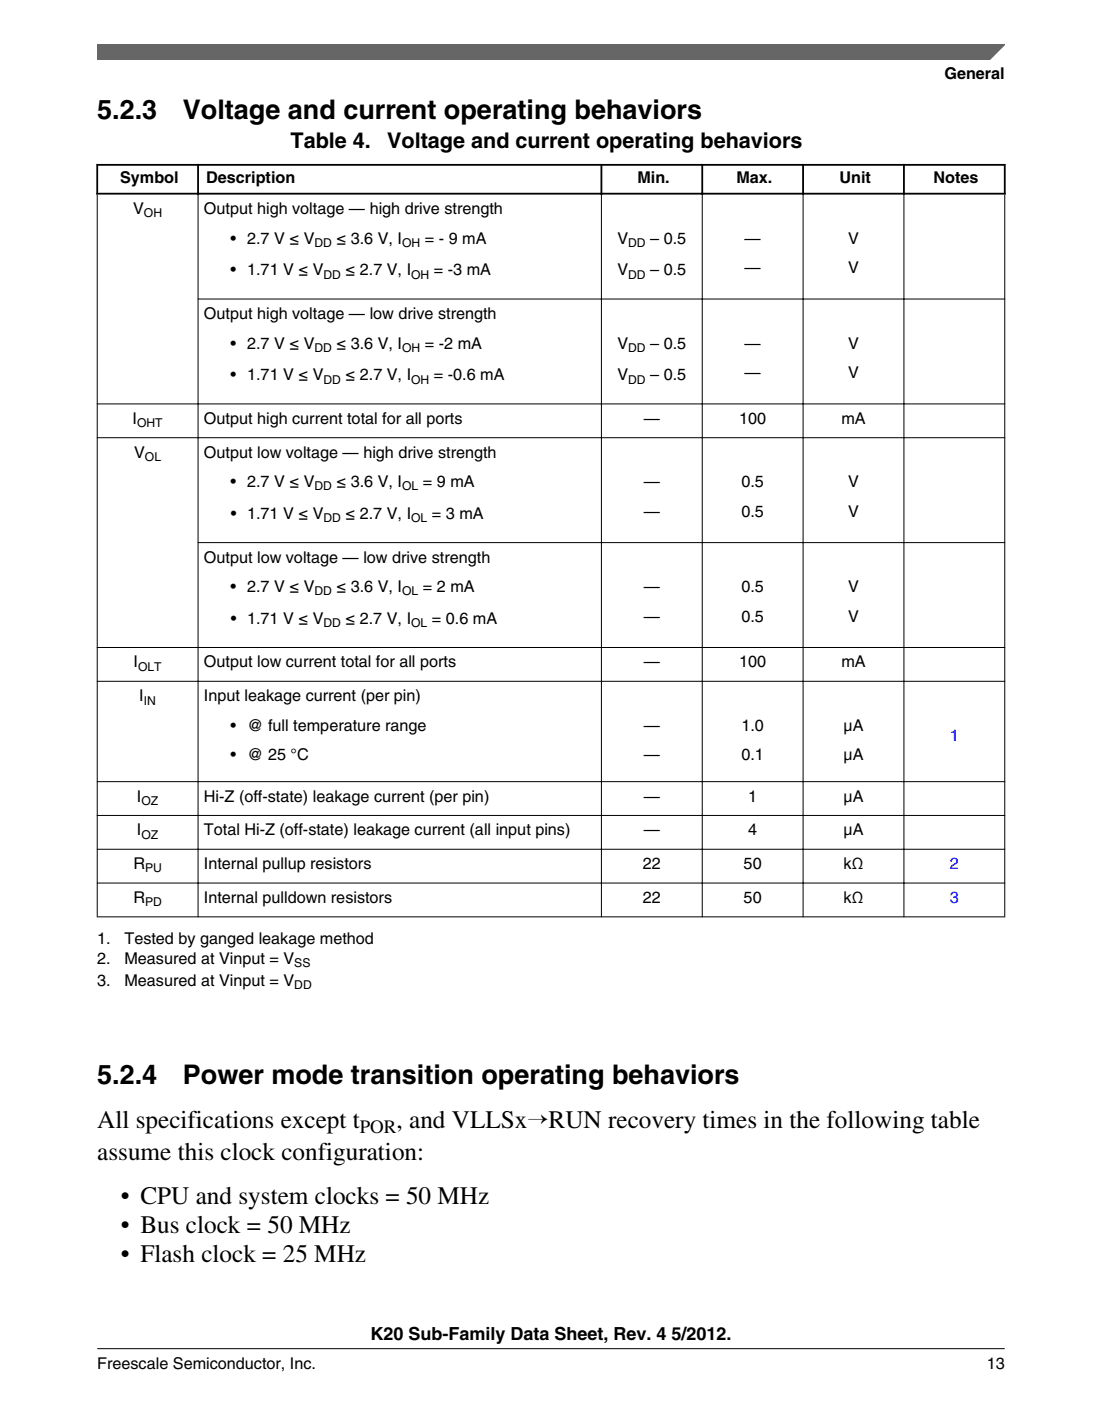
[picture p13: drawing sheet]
<svg xmlns="http://www.w3.org/2000/svg" width="216mm" height="274mm" viewBox="0 0 216 274" stroke-linecap="round" stroke-linejoin="round" font-family="sans-serif">
<defs><g id="words">
<g font-size="5.3">
<text x="19" y="23.2">5.2.3</text>
<text x="35.8" y="23.2">Voltage and current operating behaviors</text>
<text x="19" y="212.2">5.2.4</text>
<text x="35.8" y="212.2">Power mode transition operating behaviors</text>
</g>
<g font-size="4.9">
<text x="19.1" y="220.8">All specifications except t</text>
<text x="77.7" y="220.8">, and VLLSx→RUN recovery times in the following table</text>
<text x="19.1" y="227.2">assume this clock configuration:</text>
<text x="23.7" y="235.8">• CPU and system clocks = 50 MHz</text>
<text x="23.7" y="241.4">• Bus clock = 50 MHz</text>
<text x="23.7" y="247.1">• Flash clock = 25 MHz</text>
</g>
<g font-size="4.2">
<text x="56.9" y="29">Table 4.</text>
<text x="75.8" y="29">Voltage and current operating behaviors</text>
</g>
<text font-size="3.7" x="70.5" y="221.8">POR</text>
<text font-size="3.5" x="72.6" y="262.3">K20 Sub-Family Data Sheet, Rev. 4 5/2012.</text>
<g font-size="3.2">
<text x="185" y="15.5">General</text>
<text x="23.5" y="35.9">Symbol</text>
<text x="40.4" y="35.9">Description</text>
<text x="124.9" y="35.9">Min.</text>
<text x="144.3" y="35.9">Max.</text>
<text x="164.5" y="35.9">Unit</text>
<text x="182.9" y="35.9">Notes</text>
<text x="26.1" y="41.9">V</text>
<text x="40" y="41.9">Output high voltage — high drive strength</text>
<text x="45.2" y="47.7">• 2.7 V ≤ V</text>
<text x="65.9" y="47.7">≤ 3.6 V, I</text>
<text x="83.2" y="47.7">= - 9 mA</text>
<text x="121" y="47.7">V</text>
<text x="127.4" y="47.7">– 0.5</text>
<text x="145.9" y="47.7">—</text>
<text x="166.2" y="47.7">V</text>
<text x="45.2" y="53.9">• 1.71 V ≤ V</text>
<text x="67.7" y="53.9">≤ 2.7 V, I</text>
<text x="85" y="53.9">= -3 mA</text>
<text x="121" y="53.9">V</text>
<text x="127.4" y="53.9">– 0.5</text>
<text x="145.9" y="53.5">—</text>
<text x="166.2" y="53.5">V</text>
<text x="40" y="62.5">Output high voltage — low drive strength</text>
<text x="45.2" y="68.2">• 2.7 V ≤ V</text>
<text x="65.9" y="68.2">≤ 3.6 V, I</text>
<text x="83.2" y="68.2">= -2 mA</text>
<text x="121" y="68.2">V</text>
<text x="127.4" y="68.2">– 0.5</text>
<text x="145.9" y="68.2">—</text>
<text x="166.2" y="68.2">V</text>
<text x="45.2" y="74.5">• 1.71 V ≤ V</text>
<text x="67.7" y="74.5">≤ 2.7 V, I</text>
<text x="85" y="74.5">= -0.6 mA</text>
<text x="121" y="74.5">V</text>
<text x="127.4" y="74.5">– 0.5</text>
<text x="145.9" y="74">—</text>
<text x="166.2" y="74">V</text>
<text x="26" y="83">I</text>
<text x="40" y="83">Output high current total for all ports</text>
<text x="126.1" y="83">—</text>
<text x="144.8" y="83">100</text>
<text x="164.8" y="83">mA</text>
<text x="26.3" y="89.6">V</text>
<text x="40" y="89.6">Output low voltage — high drive strength</text>
<text x="45.2" y="95.4">• 2.7 V ≤ V</text>
<text x="65.9" y="95.4">≤ 3.6 V, I</text>
<text x="82.9" y="95.4">= 9 mA</text>
<text x="126.1" y="95.4">—</text>
<text x="145.3" y="95.4">0.5</text>
<text x="166.2" y="95.4">V</text>
<text x="45.2" y="101.6">• 1.71 V ≤ V</text>
<text x="67.7" y="101.6">≤ 2.7 V, I</text>
<text x="84.6" y="101.6">= 3 mA</text>
<text x="126.1" y="101.2">—</text>
<text x="145.3" y="101.2">0.5</text>
<text x="166.2" y="101.2">V</text>
<text x="40" y="110.2">Output low voltage — low drive strength</text>
<text x="45.2" y="115.9">• 2.7 V ≤ V</text>
<text x="65.9" y="115.9">≤ 3.6 V, I</text>
<text x="82.9" y="115.9">= 2 mA</text>
<text x="126.1" y="115.9">—</text>
<text x="145.3" y="115.9">0.5</text>
<text x="166.2" y="115.9">V</text>
<text x="45.2" y="122.2">• 1.71 V ≤ V</text>
<text x="67.7" y="122.2">≤ 2.7 V, I</text>
<text x="84.6" y="122.2">= 0.6 mA</text>
<text x="126.1" y="121.7">—</text>
<text x="145.3" y="121.7">0.5</text>
<text x="166.2" y="121.7">V</text>
<text x="26.2" y="130.7">I</text>
<text x="40" y="130.7">Output low current total for all ports</text>
<text x="126.1" y="130.7">—</text>
<text x="144.8" y="130.7">100</text>
<text x="164.8" y="130.7">mA</text>
<text x="27.3" y="137.3">I</text>
<text x="40" y="137.3">Input leakage current (per pin)</text>
<text x="45.2" y="143.1">• @ full temperature range</text>
<text x="126.1" y="143.1">—</text>
<text x="145.3" y="143.1">1.0</text>
<text x="165.2" y="143.1">μA</text>
<text x="45.2" y="148.9">• @ 25 °C</text>
<text x="126.1" y="148.9">—</text>
<text x="145.3" y="148.9">0.1</text>
<text x="165.2" y="148.9">μA</text>
<text x="26.8" y="157">I</text>
<text x="40" y="157">Hi-Z (off-state) leakage current (per pin)</text>
<text x="126.1" y="157">—</text>
<text x="146.6" y="157">1</text>
<text x="165.2" y="157">μA</text>
<text x="26.8" y="163.6">I</text>
<text x="40" y="163.6">Total Hi-Z (off-state) leakage current (all input pins)</text>
<text x="126.1" y="163.6">—</text>
<text x="146.6" y="163.6">4</text>
<text x="165.2" y="163.6">μA</text>
<text x="26.1" y="170.2">R</text>
<text x="40" y="170.2">Internal pullup resistors</text>
<text x="125.9" y="170.2">22</text>
<text x="145.7" y="170.2">50</text>
<text x="165.3" y="170.2">kΩ</text>
<text x="26.1" y="176.8">R</text>
<text x="40" y="176.8">Internal pulldown resistors</text>
<text x="125.9" y="176.8">22</text>
<text x="145.7" y="176.8">50</text>
<text x="165.3" y="176.8">kΩ</text>
<text x="19" y="184.8">1.</text>
<text x="24.4" y="184.8">Tested by ganged leakage method</text>
<text x="19.1" y="188.7">2.</text>
<text x="24.4" y="188.7">Measured at Vinput = V</text>
<text x="19" y="193.1">3.</text>
<text x="24.4" y="193.1">Measured at Vinput = V</text>
<text x="19" y="268">Freescale Semiconductor, Inc.</text>
<text x="193.3" y="268">13</text>
</g>
<g font-size="3.2" fill="#00f">
<text x="186.1" y="145">1</text>
<text x="186.1" y="170.2">2</text>
<text x="186.1" y="176.8">3</text>
</g>
<g font-size="2.4">
<text x="28.2" y="42.6">OH</text>
<text x="61.6" y="48.3">DD</text>
<text x="78.8" y="48.3">OH</text>
<text x="123.1" y="48.3">DD</text>
<text x="63.4" y="54.6">DD</text>
<text x="80.6" y="54.6">OH</text>
<text x="123.1" y="54.6">DD</text>
<text x="61.6" y="68.9">DD</text>
<text x="78.8" y="68.9">OH</text>
<text x="123.1" y="68.9">DD</text>
<text x="63.4" y="75.1">DD</text>
<text x="80.6" y="75.1">OH</text>
<text x="123.1" y="75.1">DD</text>
<text x="26.9" y="83.6">OHT</text>
<text x="28.4" y="90.3">OL</text>
<text x="61.6" y="96">DD</text>
<text x="78.8" y="96">OL</text>
<text x="63.4" y="102.3">DD</text>
<text x="80.6" y="102.3">OL</text>
<text x="61.6" y="116.6">DD</text>
<text x="78.8" y="116.6">OL</text>
<text x="63.4" y="122.8">DD</text>
<text x="80.6" y="122.8">OL</text>
<text x="27.1" y="131.3">OLT</text>
<text x="28.2" y="137.9">IN</text>
<text x="27.7" y="157.6">OZ</text>
<text x="27.7" y="164.2">OZ</text>
<text x="28.4" y="170.8">PU</text>
<text x="28.4" y="177.5">PD</text>
<text x="57.7" y="189.4">SS</text>
<text x="57.7" y="193.7">DD</text>
</g>
</g></defs>
<path d="M18.9 32.3h178.1M18.9 37.9h178.1M19 32.1v6M38.8 32.1v6M117.8 32.1v6M137.6 32.1v6M157.3 32.1v6M177.1 32.1v6M196.8 32.1v6" fill="none" stroke="#000" stroke-width=".35"/>
<g fill="none" stroke="#000" stroke-width=".2">
<path d="M19 38.1v141.5M38.8 37.7v141.9M117.8 37.7v141.9M137.6 37.7v141.9M157.3 37.7v141.9M177.1 37.7v141.9M196.8 38.1v141.5M38.7 58.6h158.2M196.9 79.1h-177.9M19 85.7h177.9M38.7 106.2h158.2M19 133.4h177.9"/>
<path d="M196.9 126.8h-177.9M19 153.1h177.9M19 159.7h177.9M19 166.3h177.9M19 172.9h177.9M19 179.5h177.9"/>
</g>
<path d="M19.1 8.7h177.8l-5.7 3h-172.1z" fill="#666"/>
<path d="M19.1 11.7v-3h177.8l-3.1 3" fill="none" stroke="#666" stroke-width=".28"/>
<path d="M19 264.1h177.8" fill="none" stroke="#000" stroke-width=".2"/>
<use href="#words"/>
</svg>
